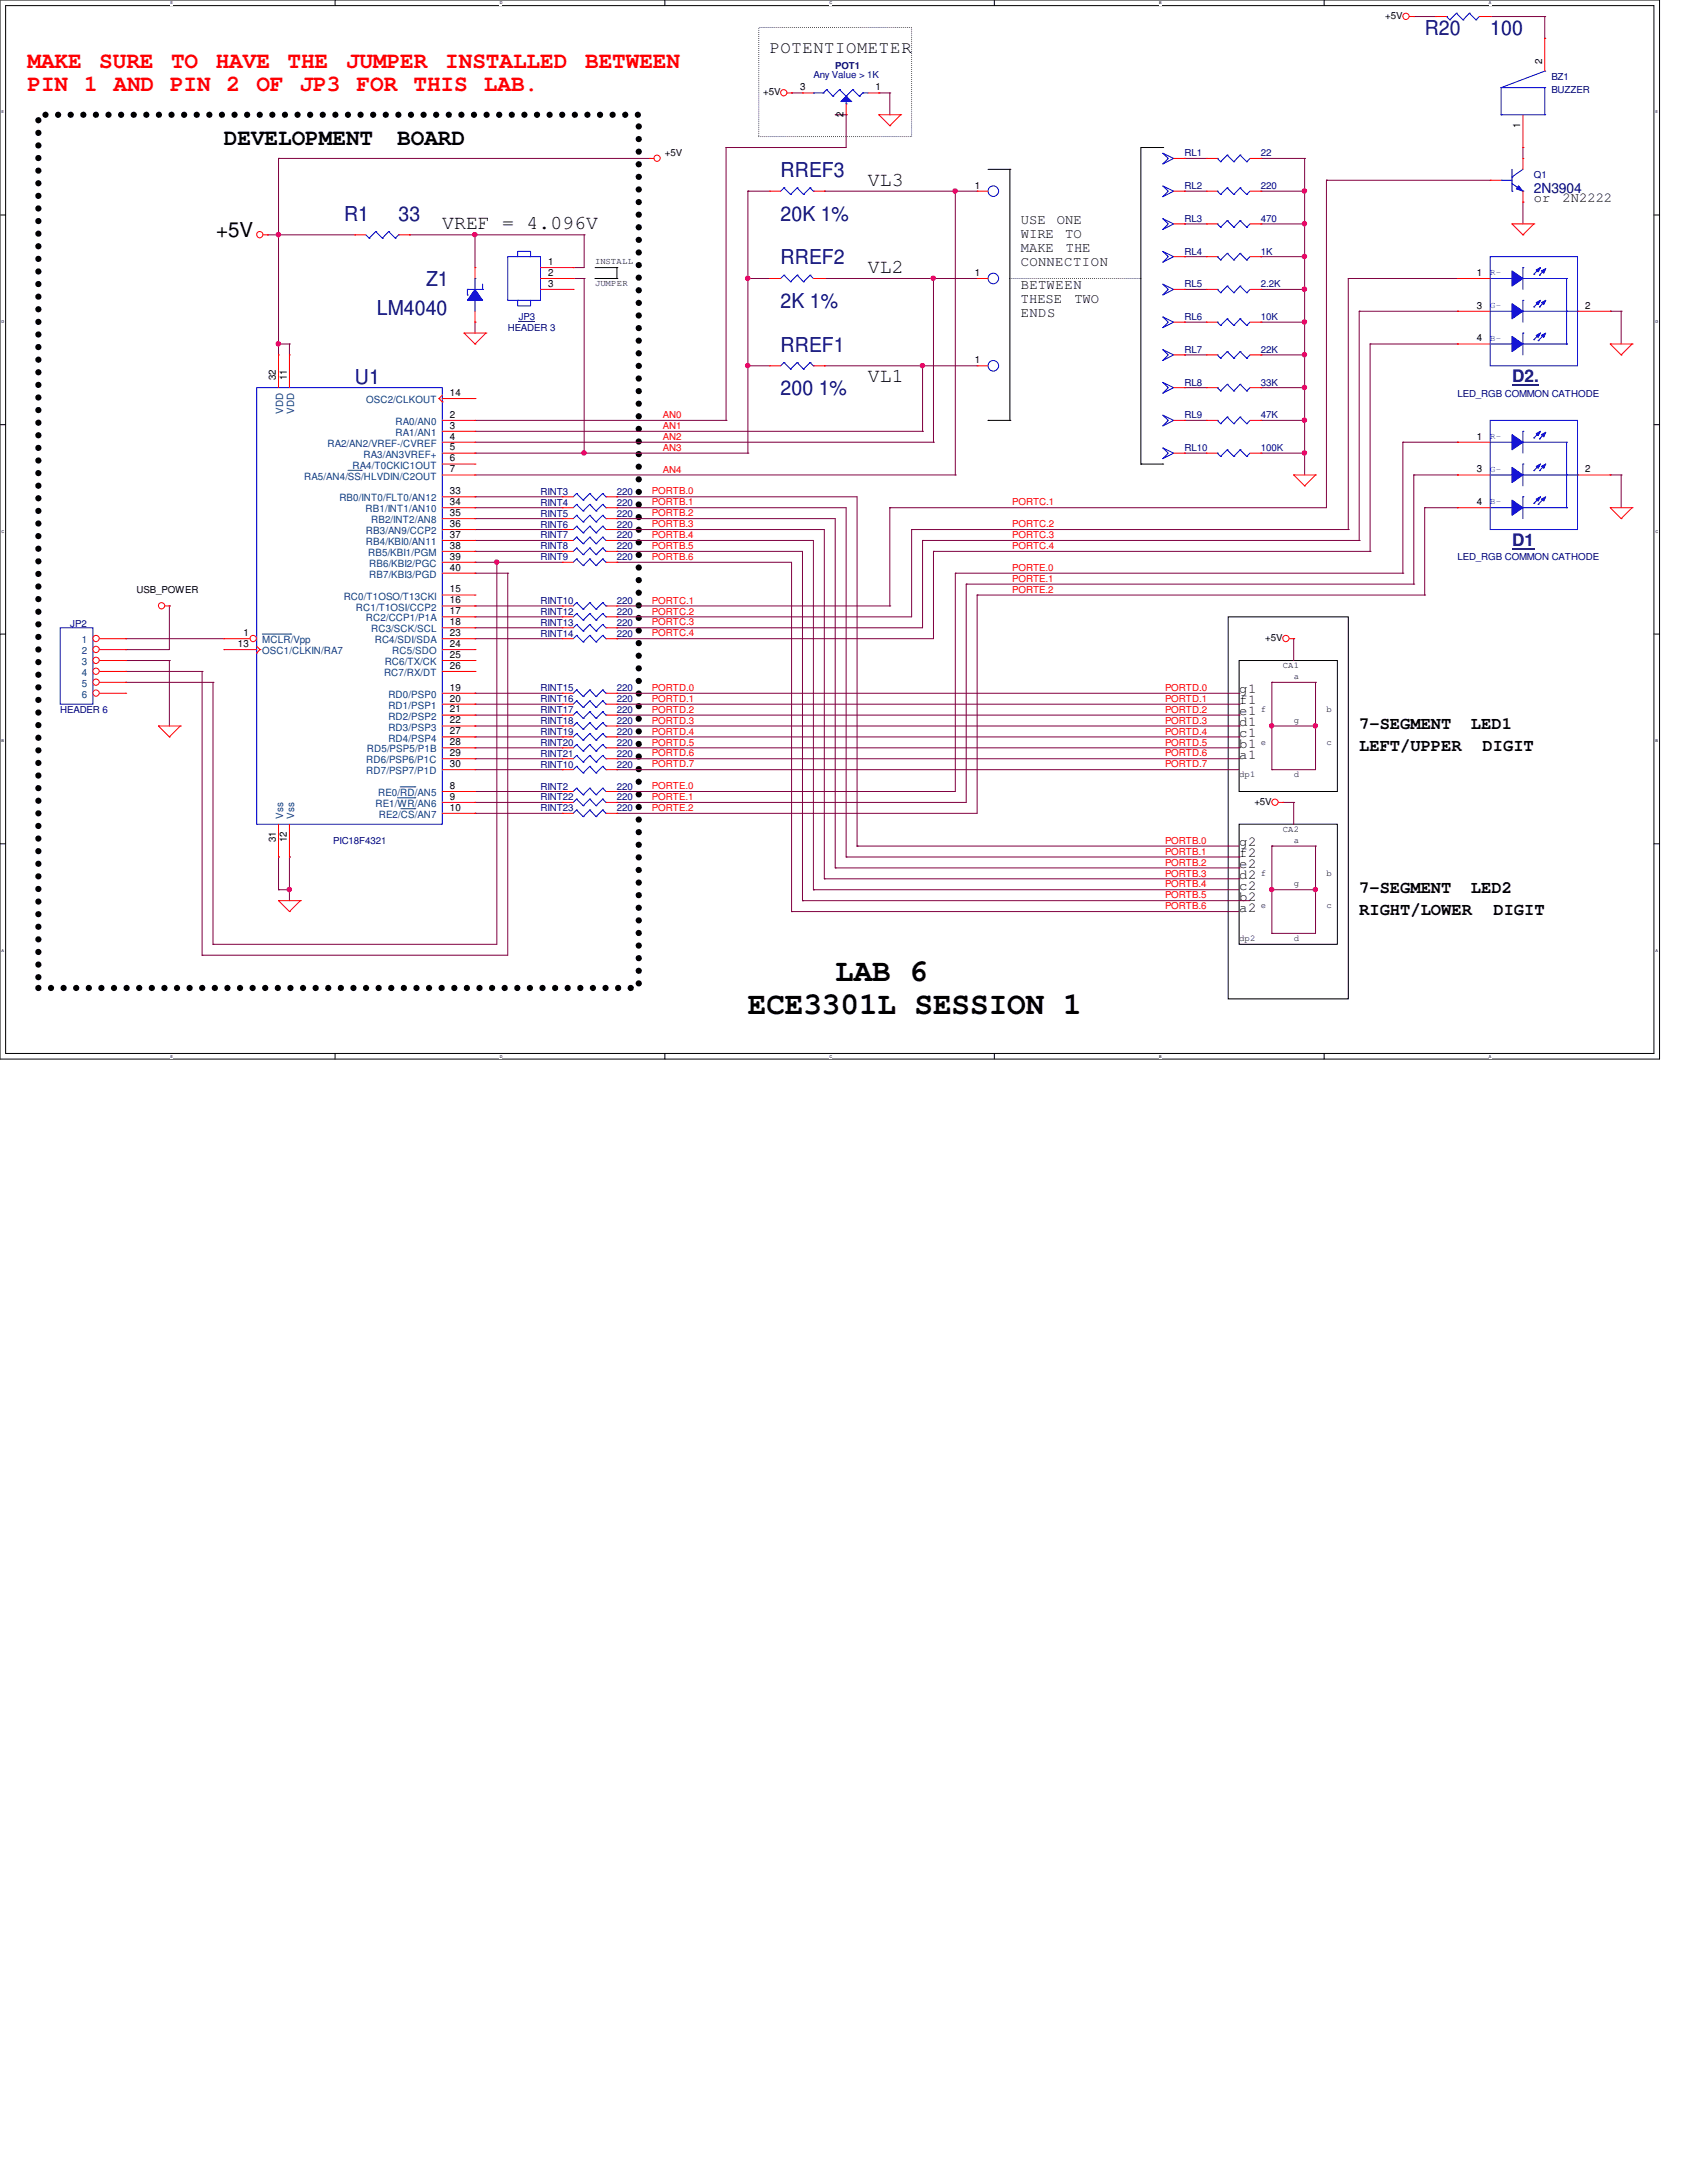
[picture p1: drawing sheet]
<svg xmlns="http://www.w3.org/2000/svg" width="216mm" height="279mm" viewBox="0 0 216 279" stroke-linecap="round" stroke-linejoin="round" font-family="sans-serif">
<defs><g id="words">
<g font-size="4">
<text x="106.9" y="125.6">LAB 6</text>
<text x="95.7" y="129.8">ECE3301L SESSION 1</text>
</g>
<g font-size="2.9" fill="#f00">
<text x="3.5" y="8.7">MAKE</text>
<text x="3.5" y="11.6">PIN 1 AND PIN 2</text>
<text x="12.7" y="8.7">SURE</text>
<text x="21.9" y="8.7">TO</text>
<text x="27.6" y="8.7">HAVE</text>
<text x="32.8" y="11.6">OF</text>
<text x="36.8" y="8.7">THE</text>
<text x="38.4" y="11.6">JP3</text>
<text x="44.3" y="8.7">JUMPER</text>
<text x="45.6" y="11.6">FOR THIS</text>
<text x="57" y="8.7">INSTALLED</text>
<text x="61.9" y="11.6">LAB.</text>
<text x="74.9" y="8.7">BETWEEN</text>
</g>
<g font-size="2.9">
<text x="28.7" y="18.5">DEVELOPMENT</text>
<text x="50.8" y="18.5">BOARD</text>
</g>
<g font-size="2.6" fill="#000080">
<text x="182.3" y="4.5">R20</text>
<text x="190.7" y="4.5">100</text>
<text x="99.9" y="22.6">RREF3</text>
<text x="44" y="28.2">R1</text>
<text x="51" y="28.2">33</text>
<text x="99.9" y="28.2">20K 1%</text>
<text x="99.9" y="33.8">RREF2</text>
<text x="48.2" y="40.3">LM4040</text>
<text x="54.5" y="36.6">Z1</text>
<text x="99.9" y="39.4">2K 1%</text>
<text x="99.9" y="45">RREF1</text>
<text x="45.4" y="49.2">U1</text>
<text x="99.9" y="50.6">200 1%</text>
</g>
<text font-size="2.6" x="27.7" y="30.4">+5V</text>
<g font-size="2.5">
<text x="111.1" y="23.7">VL3</text>
<text x="56.6" y="29.3">VREF = 4.096V</text>
<text x="111.1" y="34.9">VL2</text>
<text x="111.1" y="48.9">VL1</text>
</g>
<g font-size="2.2">
<text x="98.5" y="6.7">POTENTIOMETER</text>
<text x="173.9" y="93.3">7-SEGMENT</text>
<text x="188.3" y="93.3">LED1</text>
<text x="173.9" y="96.1">LEFT/UPPER</text>
<text x="189.7" y="96.1">DIGIT</text>
<text x="173.9" y="117.1">RIGHT/LOWER</text>
<text x="173.9" y="114.3">7-SEGMENT</text>
<text x="188.3" y="114.3">LED2</text>
<text x="191.1" y="117.1">DIGIT</text>
</g>
<g font-size="2.2" fill="#000080">
<text x="193.5" y="48.9">D2.</text>
<text x="193.5" y="69.9">D1</text>
</g>
<g font-size="1.8">
<text x="130.6" y="28.7">USE</text>
<text x="135.3" y="28.7">ONE</text>
<text x="196.3" y="25.9">or</text>
<text x="200" y="25.9">2N2222</text>
<text x="130.6" y="30.4">WIRE</text>
<text x="130.6" y="32.2">MAKE</text>
<text x="130.6" y="34">CONNECTION</text>
<text x="136.3" y="30.4">TO</text>
<text x="136.4" y="32.2">THE</text>
<text x="130.6" y="37">BETWEEN</text>
<text x="130.6" y="38.8">THESE</text>
<text x="130.6" y="40.6">ENDS</text>
<text x="137.5" y="38.8">TWO</text>
<text x="158.6" y="88.7">g1</text>
<text x="158.6" y="92.9">d1</text>
<text x="158.6" y="90.1">f1</text>
<text x="158.6" y="91.5">e1</text>
<text x="158.6" y="95.7">b1</text>
<text x="158.6" y="94.3">c1</text>
<text x="158.6" y="97.1">a1</text>
<text x="158.6" y="112.5">d2</text>
<text x="158.6" y="109.7">f2</text>
<text x="158.6" y="111.1">e2</text>
<text x="158.6" y="108.3">g2</text>
<text x="158.6" y="113.9">c2</text>
<text x="158.6" y="116.7">a2</text>
<text x="158.6" y="115.3">b2</text>
</g>
<text font-size="1.8" fill="#000080" x="196.3" y="24.7">2N3904</text>
<g font-size="1.3">
<text x="102.4" y="11.6">3</text>
<text x="112.1" y="11.6">1</text>
<text x="197.4" y="8.1" transform="rotate(-90 197.4 8.1)">2</text>
<text x="107.9" y="14.9" transform="rotate(-90 107.9 14.9)">2</text>
<text x="194.6" y="16.3" transform="rotate(-90 194.6 16.3)">1</text>
<text x="124.8" y="24.1">1</text>
<text x="70.1" y="33.9">1</text>
<text x="70.1" y="35.3">2</text>
<text x="124.8" y="35.3">1</text>
<text x="189" y="35.3">1</text>
<text x="70.1" y="36.7">3</text>
<text x="189" y="39.5">3</text>
<text x="202.9" y="39.5">2</text>
<text x="124.8" y="46.5">1</text>
<text x="189" y="43.7">4</text>
<text x="35.3" y="48.6" transform="rotate(-90 35.3 48.6)">32</text>
<text x="36.7" y="48.6" transform="rotate(-90 36.7 48.6)">11</text>
<text x="57.6" y="53.5">2</text>
<text x="57.6" y="50.7">14</text>
<text x="57.6" y="54.9">3</text>
<text x="57.6" y="56.3">4</text>
<text x="57.6" y="57.7">5</text>
<text x="57.6" y="59.1">6</text>
<text x="189" y="56.3">1</text>
<text x="57.6" y="60.5">7</text>
<text x="57.6" y="63.2">33</text>
<text x="57.6" y="64.6">34</text>
<text x="189" y="60.5">3</text>
<text x="189" y="64.6">4</text>
<text x="202.9" y="60.5">2</text>
<text x="57.6" y="66">35</text>
<text x="57.6" y="67.4">36</text>
<text x="57.6" y="68.8">37</text>
<text x="57.6" y="70.2">38</text>
<text x="57.6" y="71.6">39</text>
<text x="57.6" y="73">40</text>
<text x="57.6" y="77.2">16</text>
<text x="57.6" y="75.8">15</text>
<text x="30.4" y="82.8">13</text>
<text x="31.2" y="81.4">1</text>
<text x="57.6" y="82.8">24</text>
<text x="57.6" y="81.4">23</text>
<text x="57.6" y="80">18</text>
<text x="57.6" y="78.6">17</text>
<text x="57.6" y="88.4">19</text>
<text x="57.6" y="89.8">20</text>
<text x="57.6" y="85.6">26</text>
<text x="57.6" y="84.2">25</text>
<text x="57.6" y="91.2">21</text>
<text x="57.6" y="92.6">22</text>
<text x="57.6" y="94">27</text>
<text x="57.6" y="95.4">28</text>
<text x="57.6" y="101">8</text>
<text x="57.6" y="96.8">29</text>
<text x="57.6" y="98.2">30</text>
<text x="35.3" y="107.8" transform="rotate(-90 35.3 107.8)">31</text>
<text x="36.7" y="107.8" transform="rotate(-90 36.7 107.8)">12</text>
<text x="57.6" y="102.4">9</text>
<text x="57.6" y="103.8">10</text>
</g>
<g font-size="1.3" fill="#004080">
<text x="36.2" y="53" transform="rotate(-90 36.2 53)">VDD</text>
<text x="37.6" y="53" transform="rotate(-90 37.6 53)">VDD</text>
<text x="46.9" y="51.6">OSC2/CLKOUT</text>
<text x="41.9" y="57.2">RA2/AN2/VREF-/CVREF</text>
<text x="45.1" y="60">RA4/T0CKIC1OUT</text>
<text x="46.5" y="58.6">RA3/AN3VREF+</text>
<text x="50.6" y="54.4">RA0/AN0</text>
<text x="50.6" y="55.8">RA1/AN1</text>
<text x="38.9" y="61.4">RA5/AN4/SS/HLVDIN/C2OUT</text>
<text x="43.4" y="64.2">RB0/INT0/FLT0/AN12</text>
<text x="46.8" y="65.6">RB1/INT1/AN10</text>
<text x="46.8" y="68.4">RB3/AN9/CCP2</text>
<text x="46.8" y="69.8">RB4/KBI0/AN11</text>
<text x="47.1" y="71.2">RB5/KBI1/PGM</text>
<text x="47.5" y="67">RB2/INT2/AN8</text>
<text x="44" y="76.8">RC0/T1OSO/T13CKI</text>
<text x="47.2" y="72.6">RB6/KBI2/PGC</text>
<text x="47.2" y="74">RB7/KBI3/PGD</text>
<text x="10.5" y="82.3">1</text>
<text x="10.5" y="83.7">2</text>
<text x="33.6" y="82.3">MCLR/Vpp</text>
<text x="33.6" y="83.7">OSC1/CLKIN/RA7</text>
<text x="45.6" y="78.1">RC1/T1OSI/CCP2</text>
<text x="46.8" y="79.5">RC2/CCP1/P1A</text>
<text x="47.5" y="80.9">RC3/SCK/SCL</text>
<text x="48" y="82.3">RC4/SDI/SDA</text>
<text x="50.2" y="83.7">RC5/SDO</text>
<text x="10.5" y="85.1">3</text>
<text x="10.5" y="86.5">4</text>
<text x="10.5" y="87.9">5</text>
<text x="10.5" y="89.3">6</text>
<text x="49.1" y="86.5">RC7/RX/DT</text>
<text x="49.2" y="85.1">RC6/TX/CK</text>
<text x="49.7" y="89.3">RD0/PSP0</text>
<text x="49.7" y="90.7">RD1/PSP1</text>
<text x="49.7" y="92.1">RD2/PSP2</text>
<text x="49.7" y="93.5">RD3/PSP3</text>
<text x="49.7" y="94.9">RD4/PSP4</text>
<text x="46.9" y="97.7">RD6/PSP6/P1C</text>
<text x="46.9" y="99.1">RD7/PSP7/P1D</text>
<text x="46.9" y="96.3">RD5/PSP5/P1B</text>
<text x="48.4" y="101.9">RE0/RD/AN5</text>
<text x="36.2" y="104.8" transform="rotate(-90 36.2 104.8)">Vss</text>
<text x="37.6" y="104.8" transform="rotate(-90 37.6 104.8)">Vss</text>
<text x="48" y="103.3">RE1/WR/AN6</text>
<text x="48.5" y="104.7">RE2/CS/AN7</text>
</g>
<g font-size="1.2">
<text x="177.3" y="2.4">+5V</text>
<text x="97.7" y="12.2">+5V</text>
<text x="85.1" y="20">+5V</text>
<text x="17.5" y="75.9">USB_POWER</text>
<text x="161.9" y="82">+5V</text>
<text x="160.5" y="103">+5V</text>
</g>
<g font-size="1.2" fill="#000080">
<text x="104.1" y="9.9">Any Value &gt; 1K</text>
<text x="106.9" y="8.8">POT1</text>
<text x="198.5" y="10.2">BZ1</text>
<text x="198.5" y="11.9">BUZZER</text>
<text x="151.6" y="20">RL1</text>
<text x="161.4" y="20">22</text>
<text x="196.3" y="22.8">Q1</text>
<text x="151.6" y="28.4">RL3</text>
<text x="151.6" y="24.2">RL2</text>
<text x="161.4" y="28.4">470</text>
<text x="161.4" y="24.2">220</text>
<text x="151.6" y="32.6">RL4</text>
<text x="161.4" y="32.6">1K</text>
<text x="66.4" y="41">JP3</text>
<text x="151.6" y="41">RL6</text>
<text x="151.6" y="36.8">RL5</text>
<text x="161.4" y="41">10K</text>
<text x="161.4" y="36.8">2.2K</text>
<text x="65" y="42.4">HEADER 3</text>
<text x="151.6" y="45.2">RL7</text>
<text x="161.4" y="45.2">22K</text>
<text x="151.6" y="53.6">RL9</text>
<text x="151.6" y="49.4">RL8</text>
<text x="161.4" y="53.6">47K</text>
<text x="161.4" y="49.4">33K</text>
<text x="186.5" y="50.8">LED_RGB COMMON CATHODE</text>
<text x="151.6" y="57.7">RL10</text>
<text x="161.4" y="57.7">100K</text>
<text x="69.2" y="63.3">RINT3</text>
<text x="69.2" y="64.7">RINT4</text>
<text x="79" y="63.3">220</text>
<text x="79" y="64.7">220</text>
<text x="69.2" y="70.3">RINT8</text>
<text x="69.2" y="68.9">RINT7</text>
<text x="69.2" y="67.5">RINT6</text>
<text x="69.2" y="71.7">RINT9</text>
<text x="69.2" y="66.1">RINT5</text>
<text x="79" y="70.3">220</text>
<text x="79" y="68.9">220</text>
<text x="79" y="67.5">220</text>
<text x="79" y="71.7">220</text>
<text x="79" y="66.1">220</text>
<text x="186.5" y="71.7">LED_RGB COMMON CATHODE</text>
<text x="69.2" y="77.3">RINT10</text>
<text x="79" y="77.3">220</text>
<text x="9" y="80.2">JP2</text>
<text x="69.2" y="78.7">RINT12</text>
<text x="69.2" y="81.5">RINT14</text>
<text x="69.2" y="80.1">RINT13</text>
<text x="79" y="78.7">220</text>
<text x="79" y="81.5">220</text>
<text x="79" y="80.1">220</text>
<text x="69.2" y="89.9">RINT16</text>
<text x="69.2" y="88.5">RINT15</text>
<text x="79" y="89.9">220</text>
<text x="79" y="88.5">220</text>
<text x="7.7" y="91.3">HEADER 6</text>
<text x="69.2" y="95.5">RINT20</text>
<text x="69.2" y="92.7">RINT18</text>
<text x="69.2" y="91.3">RINT17</text>
<text x="69.2" y="94.1">RINT19</text>
<text x="79" y="95.5">220</text>
<text x="79" y="92.7">220</text>
<text x="79" y="91.3">220</text>
<text x="79" y="94.1">220</text>
<text x="69.2" y="96.9">RINT21</text>
<text x="69.2" y="101">RINT2</text>
<text x="69.2" y="98.3">RINT10</text>
<text x="79" y="96.9">220</text>
<text x="79" y="101">220</text>
<text x="79" y="98.3">220</text>
<text x="69.2" y="103.8">RINT23</text>
<text x="69.2" y="102.4">RINT22</text>
<text x="79" y="103.8">220</text>
<text x="79" y="102.4">220</text>
<text x="42.6" y="108">PIC18F4321</text>
</g>
<g font-size="1.2" fill="#f00">
<text x="84.8" y="53.5">AN0</text>
<text x="84.8" y="56.3">AN2</text>
<text x="84.8" y="54.9">AN1</text>
<text x="84.8" y="57.7">AN3</text>
<text x="83.4" y="64.7">PORTB.1</text>
<text x="83.4" y="63.3">PORTB.0</text>
<text x="84.8" y="60.5">AN4</text>
<text x="129.5" y="64.7">PORTC.1</text>
<text x="83.4" y="70.3">PORTB.5</text>
<text x="83.4" y="68.9">PORTB.4</text>
<text x="83.4" y="67.5">PORTB.3</text>
<text x="83.4" y="66.1">PORTB.2</text>
<text x="83.4" y="71.7">PORTB.6</text>
<text x="129.5" y="67.5">PORTC.2</text>
<text x="129.5" y="68.9">PORTC.3</text>
<text x="129.5" y="70.3">PORTC.4</text>
<text x="83.4" y="77.3">PORTC.1</text>
<text x="129.5" y="75.9">PORTE.2</text>
<text x="129.5" y="73.1">PORTE.0</text>
<text x="129.5" y="74.5">PORTE.1</text>
<text x="83.4" y="78.7">PORTC.2</text>
<text x="83.4" y="80.1">PORTC.3</text>
<text x="83.4" y="81.4">PORTC.4</text>
<text x="83.4" y="88.4">PORTD.0</text>
<text x="83.4" y="89.8">PORTD.1</text>
<text x="149.1" y="88.4">PORTD.0</text>
<text x="149.1" y="89.8">PORTD.1</text>
<text x="83.4" y="91.2">PORTD.2</text>
<text x="83.4" y="92.6">PORTD.3</text>
<text x="83.4" y="94">PORTD.4</text>
<text x="83.4" y="95.4">PORTD.5</text>
<text x="149.1" y="91.2">PORTD.2</text>
<text x="149.1" y="92.6">PORTD.3</text>
<text x="149.1" y="94">PORTD.4</text>
<text x="149.1" y="95.4">PORTD.5</text>
<text x="83.4" y="101">PORTE.0</text>
<text x="83.4" y="96.8">PORTD.6</text>
<text x="83.4" y="98.2">PORTD.7</text>
<text x="149.1" y="96.8">PORTD.6</text>
<text x="149.1" y="98.2">PORTD.7</text>
<text x="83.4" y="103.8">PORTE.2</text>
<text x="83.4" y="102.4">PORTE.1</text>
<text x="149.1" y="108">PORTB.0</text>
<text x="149.1" y="109.4">PORTB.1</text>
<text x="149.1" y="112.2">PORTB.3</text>
<text x="149.1" y="113.6">PORTB.4</text>
<text x="149.1" y="110.8">PORTB.2</text>
<text x="149.1" y="115">PORTB.5</text>
<text x="149.1" y="116.4">PORTB.6</text>
</g>
<g font-size="1.1">
<text x="76.2" y="33.8">INSTALL</text>
<text x="76.2" y="36.6">JUMPER</text>
<text x="164.2" y="85.5">CA1</text>
<text x="165.6" y="86.9">a</text>
<text x="161.4" y="95.3">e</text>
<text x="161.4" y="91.1">f</text>
<text x="165.6" y="92.5">g</text>
<text x="169.8" y="95.3">c</text>
<text x="169.8" y="91.1">b</text>
<text x="158.6" y="99.5">dp1</text>
<text x="165.6" y="99.5">d</text>
<text x="164.2" y="106.5">CA2</text>
<text x="165.6" y="107.9">a</text>
<text x="161.4" y="112.1">f</text>
<text x="165.6" y="113.5">g</text>
<text x="169.8" y="112.1">b</text>
<text x="161.4" y="116.2">e</text>
<text x="169.8" y="116.2">c</text>
<text x="158.6" y="120.4">dp2</text>
<text x="165.6" y="120.4">d</text>
</g>
<g font-size="1.1" fill="#00f">
<text x="190.7" y="35.2">R-</text>
<text x="190.7" y="39.4">G-</text>
<text x="190.7" y="43.6">B-</text>
<text x="190.7" y="56.2">R-</text>
<text x="190.7" y="60.4">G-</text>
<text x="190.7" y="64.6">B-</text>
</g>
<g font-size=".5">
<text x="21.8" y=".6">E</text>
<text x="64" y=".6">D</text>
<text x="106.2" y=".6">C</text>
<text x="148.3" y=".6">B</text>
<text x="190.5" y=".6">A</text>
<text x=".2" y="14.5">E</text>
<text x="211.9" y="14.5">E</text>
<text x=".2" y="41.3">D</text>
<text x="211.9" y="41.3">D</text>
<text x=".2" y="68.2">C</text>
<text x="211.9" y="68.2">C</text>
<text x=".2" y="95">B</text>
<text x="211.9" y="95">B</text>
<text x=".2" y="121.8">A</text>
<text x="211.9" y="121.8">A</text>
<text x="21.8" y="135.4">E</text>
<text x="64" y="135.4">D</text>
<text x="106.2" y="135.4">C</text>
<text x="148.3" y="135.4">B</text>
<text x="190.5" y="135.4">A</text>
</g>
</g></defs>
<path d="M0 0h212.4v135.6h-212.4zM.7 .7h211v134.1h-211z" fill="none" stroke="#000" stroke-width=".13"/>
<g fill="#fff">
<path d="M21.8 .1h.3v.6h-.3z"/>
<path d="M21.8 135h.3v.5h-.3z"/>
</g>
<path d="M42.9 0v.7M42.9 134.8v.8" fill="none" stroke="#000" stroke-width=".13"/>
<g fill="#fff">
<path d="M64 .1h.3v.6h-.3z"/>
<path d="M64 135h.3v.5h-.3z"/>
</g>
<path d="M85.1 0v.7M85.1 134.8v.8" fill="none" stroke="#000" stroke-width=".13"/>
<g fill="#fff">
<path d="M106.2 .1h.3v.6h-.3z"/>
<path d="M106.2 135h.3v.5h-.3z"/>
</g>
<path d="M127.3 0v.7M127.3 134.8v.8" fill="none" stroke="#000" stroke-width=".13"/>
<g fill="#fff">
<path d="M148.3 .1h.3v.6h-.3z"/>
<path d="M148.3 135h.3v.5h-.3z"/>
</g>
<path d="M169.5 0v.7M169.5 134.8v.8" fill="none" stroke="#000" stroke-width=".13"/>
<g fill="#fff">
<path d="M190.5 .1h.3v.6h-.3z"/>
<path d="M190.5 135h.3v.5h-.3z"/>
<path d="M.2 14.1h.3v.5h-.3z"/>
<path d="M211.9 14.1h.3v.5h-.3z"/>
<path d="M.2 40.9h.3v.5h-.3z"/>
<path d="M211.9 40.9h.3v.5h-.3z"/>
</g>
<path d="M0 27.5h.7M211.7 27.5h.7" fill="none" stroke="#000" stroke-width=".13"/>
<g fill="#fff">
<path d="M.2 67.7h.3v.6h-.3z"/>
<path d="M211.9 67.7h.3v.6h-.3z"/>
</g>
<path d="M0 54.4h.7M211.7 54.4h.7" fill="none" stroke="#000" stroke-width=".13"/>
<g fill="#fff">
<path d="M.2 94.5h.3v.6h-.3z"/>
<path d="M211.9 94.5h.3v.6h-.3z"/>
</g>
<path d="M0 81.2h.7M211.7 81.2h.7" fill="none" stroke="#000" stroke-width=".13"/>
<g fill="#fff">
<path d="M.2 121.4h.3v.5h-.3z"/>
<path d="M211.9 121.4h.3v.5h-.3z"/>
</g>
<g fill="none" stroke="#000" stroke-width=".13">
<path d="M148.8 18.9h.1M148.8 18.9h-2.8v40.5M76.2 35.6h.1M76.2 34.2h2.8M76.2 35.6h2.8M79 34.2h.1M79 35.6h.1M79 34.2v1.4M126.4 21.7h2.8M129.2 21.7h.1M129.2 21.7v32.1M126.4 53.8h.1"/>
<path d="M126.4 53.8h2.8M129.2 53.8h.1M146 59.4h.1M146 59.4h2.8M148.8 59.4h.1M157.2 79h15.4v48.8h-15.4zM158.6 84.5h12.6v16.8h-12.6zM0 108h.7M158.6 105.5h12.6v15.4h-12.6zM211.7 108h.7"/>
</g>
<path d="M4.9 14.7h76.8v111.7h-76.8z" fill="none" stroke="#000" stroke-width=".8" stroke-dasharray="0 1.6"/>
<path d="M97.1 3.5h19.6v14h-19.6zM129.2 35.6h16.8M146 35.6h.1" fill="none" stroke="#000" stroke-width=".13" stroke-dasharray="0 .3"/>
<g fill="none" stroke="#800040" stroke-width=".13">
<path d="M79 70.6h.1M79 69.2h.1M79 67.8h.1M79 66.4h.1M79 72h.1M79 65h.1M79 63.6h.1M79 70.6h23.7M79 69.2h25.1M79 67.8h26.5M79 66.4h27.9M79 72h22.3"/>
<path d="M79 65h29.3M79 63.6h30.7M125.1 76.2h.1M125.1 76.2h57.2M125.1 76.2v27.9h-46.1M182.3 76.2h.1M37 113.9h.1M37 113.9v1.4M60.8 104.1h.1M60.8 104.1h11.2M79 104.1h.1"/>
</g>
<circle cx="37" cy="113.9" r=".29" fill="#f0f"/>
<circle cx="37" cy="113.9" r=".29" fill="none" stroke="#f0f" stroke-width=".13"/>
<g fill="none" stroke="#800040" stroke-width=".13">
<path d="M35.6 20.3h.1M35.6 20.3h47.5M35.6 44h.1M35.6 44h1.4M37 44h.1M37 44v1.4M60.8 73.4h.1M60.8 73.4h4.2M63.6 72h.1M63.6 72v48.9M65 73.4h.1M65 73.4v48.9"/>
<path d="M25.9 85.9h.1M25.9 85.9v36.4M27.3 87.3h.1M27.3 87.3v33.6M35.6 113.9h.1M37 109.7h.1M37 109.7v4.2h-1.4"/>
</g>
<circle cx="63.6" cy="71.9" r=".29" fill="#f0f"/>
<circle cx="63.6" cy="71.9" r=".29" fill="none" stroke="#f0f" stroke-width=".13"/>
<g fill="none" stroke="#800040" stroke-width=".13">
<path d="M34.2 30.1h.1M35.6 20.3h.1M35.6 20.3v9.8h-1.4M52.4 30.1h.1M52.4 30.1h8.4M60.8 30.1h.1M60.8 30.1v4.1M60.8 41.2h.1M60.8 41.2v1.4M21.7 77.6h.1M21.7 77.6v5.5h-5.6M60.8 72h.1"/>
<path d="M60.8 72h2.8M16.1 83.1h.1M16.1 87.3h.1M16.1 85.9h.1M16.1 81.7h.1M16.1 84.5h.1M16.1 87.3h11.2M16.1 85.9h9.8M16.1 81.7h12.6M16.1 84.5h5.6M21.7 84.5h.1M21.7 84.5v8.4"/>
<path d="M35.6 109.7h.1M35.6 109.7v4.2M25.9 122.3h.1M25.9 122.3h39.1M27.3 120.9h.1M27.3 120.9h36.3"/>
</g>
<circle cx="60.8" cy="30" r=".29" fill="#f0f"/>
<circle cx="60.8" cy="30" r=".29" fill="none" stroke="#f0f" stroke-width=".13"/>
<g fill="none" stroke="#800040" stroke-width=".13">
<path d="M35.6 30.1h.1M35.6 30.1v15.3M60.8 30.1h.1M60.8 30.1h14M172.6 35.6h13.9M173.9 39.8h12.6M186.5 39.8h.1M186.5 35.6h.1M206.1 39.8h.1M206.1 39.8h1.4M35.6 44h.1M60.8 58h.1"/>
<path d="M60.8 58h14M175.3 44h11.2M186.5 44h.1M60.8 77.6h.1M60.8 79h.1M60.8 63.6h.1M60.8 65h.1M60.8 66.4h.1M60.8 67.8h.1M60.8 69.2h.1M60.8 70.6h.1M60.8 77.6h11.2"/>
<path d="M60.8 79h11.2M60.8 63.6h11.2M60.8 65h11.2M60.8 66.4h11.2M60.8 67.8h11.2M60.8 69.2h11.2M60.8 70.6h11.2M63.6 72h.1M63.6 72h8.4M79 77.6h34.9M113.9 77.6h.1M122.3 73.4h.1"/>
<path d="M122.3 73.4h57.2M122.3 73.4v27.9M123.7 74.8h.1M123.7 74.8h57.2M123.7 74.8v27.9M179.5 73.4h.1M180.9 74.8h.1M60.8 88.7h.1M60.8 90.1h.1M60.8 91.5h.1M60.8 92.9h.1M60.8 94.3h.1"/>
<path d="M60.8 95.7h.1M60.8 80.3h.1M60.8 97.1h.1M60.8 88.7h11.2M60.8 90.1h11.2M60.8 91.5h11.2M60.8 92.9h11.2M60.8 94.3h11.2M60.8 95.7h11.2M60.8 80.3h11.2M60.8 97.1h11.2M60.8 102.7h.1"/>
<path d="M60.8 101.3h.1M60.8 102.7h11.2M60.8 101.3h11.2"/>
</g>
<circle cx="35.6" cy="44" r=".29" fill="#f0f"/>
<circle cx="35.6" cy="44" r=".29" fill="none" stroke="#f0f" stroke-width=".13"/>
<circle cx="35.6" cy="30" r=".29" fill="#f0f"/>
<circle cx="35.6" cy="30" r=".29" fill="none" stroke="#f0f" stroke-width=".13"/>
<path d="M35.6 30.1h.1M35.6 30.1h9.8M73.4 34.2h.1M73.4 35.6h.1M73.4 35.6h1.4M74.8 30.1h.1M74.8 35.6h.1M74.8 30.1v4.1h-1.4M74.8 35.6v22.4M207.5 39.8h.1M207.5 39.8v4.2" fill="none" stroke="#800040" stroke-width=".13"/>
<circle cx="74.7" cy="58" r=".29" fill="#f0f"/>
<circle cx="74.7" cy="58" r=".29" fill="none" stroke="#f0f" stroke-width=".13"/>
<g fill="none" stroke="#800040" stroke-width=".13">
<path d="M151.6 20.3h.1M151.6 24.5h.1M151.6 28.7h.1M151.6 32.9h.1M151.6 37h.1M151.6 20.3h2.8M151.6 24.5h2.8M151.6 28.7h2.8M151.6 32.9h2.8M151.6 37h2.8M161.4 20.3h.1M161.4 20.3h5.6"/>
<path d="M167 20.3h.1M167 20.3v4.2M151.6 41.2h.1M151.6 45.4h.1M151.6 49.6h.1M151.6 53.8h.1M151.6 58h.1M151.6 41.2h2.8M151.6 45.4h2.8M151.6 49.6h2.8M151.6 53.8h2.8M151.6 58h2.8"/>
<path d="M79 79h.1M79 79h37.7M60.8 81.7h.1M60.8 81.7h11.2M79 80.3h.1M79 81.7h.1M79 81.7h40.5M79 80.3h39.1M79 101.3h.1M79 102.7h.1M79 101.3h43.3M79 102.7h44.7"/>
</g>
<circle cx="166.9" cy="24.4" r=".29" fill="#f0f"/>
<circle cx="166.9" cy="24.4" r=".29" fill="none" stroke="#f0f" stroke-width=".13"/>
<path d="M161.4 24.5h.1M161.4 24.5h5.6M167 24.5h.1M167 24.5v4.2" fill="none" stroke="#800040" stroke-width=".13"/>
<circle cx="166.9" cy="28.6" r=".29" fill="#f0f"/>
<circle cx="166.9" cy="28.6" r=".29" fill="none" stroke="#f0f" stroke-width=".13"/>
<path d="M161.4 28.7h.1M161.4 32.9h.1M161.4 28.7h5.6M161.4 32.9h5.6M167 28.7h.1M167 32.9h.1M167 28.7v8.3" fill="none" stroke="#800040" stroke-width=".13"/>
<circle cx="166.9" cy="37" r=".29" fill="#f0f"/>
<circle cx="166.9" cy="37" r=".29" fill="none" stroke="#f0f" stroke-width=".13"/>
<circle cx="166.9" cy="32.8" r=".29" fill="#f0f"/>
<circle cx="166.9" cy="32.8" r=".29" fill="none" stroke="#f0f" stroke-width=".13"/>
<path d="M161.4 37h.1M161.4 37h5.6M167 37h.1M167 37v4.2" fill="none" stroke="#800040" stroke-width=".13"/>
<circle cx="166.9" cy="41.2" r=".29" fill="#f0f"/>
<circle cx="166.9" cy="41.2" r=".29" fill="none" stroke="#f0f" stroke-width=".13"/>
<path d="M161.4 41.2h.1M161.4 41.2h5.6M167 41.2h.1M167 41.2v4.2" fill="none" stroke="#800040" stroke-width=".13"/>
<circle cx="166.9" cy="45.4" r=".29" fill="#f0f"/>
<circle cx="166.9" cy="45.4" r=".29" fill="none" stroke="#f0f" stroke-width=".13"/>
<path d="M161.4 45.4h.1M161.4 49.6h.1M161.4 45.4h5.6M161.4 49.6h5.6M167 45.4h.1M167 49.6h.1M167 45.4v8.4" fill="none" stroke="#800040" stroke-width=".13"/>
<circle cx="166.9" cy="53.8" r=".29" fill="#f0f"/>
<circle cx="166.9" cy="53.8" r=".29" fill="none" stroke="#f0f" stroke-width=".13"/>
<circle cx="166.9" cy="49.6" r=".29" fill="#f0f"/>
<circle cx="166.9" cy="49.6" r=".29" fill="none" stroke="#f0f" stroke-width=".13"/>
<path d="M161.4 53.8h.1M161.4 58h.1M161.4 53.8h5.6M167 53.8h.1M167 53.8v4.2h-5.6" fill="none" stroke="#800040" stroke-width=".13"/>
<circle cx="166.9" cy="58" r=".29" fill="#f0f"/>
<circle cx="166.9" cy="58" r=".29" fill="none" stroke="#f0f" stroke-width=".13"/>
<path d="M105.5 24.5h.1M105.5 24.5h16.8M167 58h.1M167 58v2.8" fill="none" stroke="#800040" stroke-width=".13"/>
<circle cx="122.2" cy="24.4" r=".29" fill="#f0f"/>
<circle cx="122.2" cy="24.4" r=".29" fill="none" stroke="#f0f" stroke-width=".13"/>
<path d="M105.5 35.6h.1M105.5 35.6h14" fill="none" stroke="#800040" stroke-width=".13"/>
<circle cx="119.4" cy="35.6" r=".29" fill="#f0f"/>
<circle cx="119.4" cy="35.6" r=".29" fill="none" stroke="#f0f" stroke-width=".13"/>
<path d="M105.5 46.8h.1M105.5 46.8h12.6" fill="none" stroke="#800040" stroke-width=".13"/>
<circle cx="118" cy="46.8" r=".29" fill="#f0f"/>
<circle cx="118" cy="46.8" r=".29" fill="none" stroke="#f0f" stroke-width=".13"/>
<path d="M95.7 24.5h.1M95.7 35.6h.1M95.7 24.5h2.8M95.7 35.6h2.8M95.7 24.5v11.1M95.7 46.8h.1M95.7 46.8h2.8" fill="none" stroke="#800040" stroke-width=".13"/>
<circle cx="95.7" cy="35.6" r=".29" fill="#f0f"/>
<circle cx="95.7" cy="35.6" r=".29" fill="none" stroke="#f0f" stroke-width=".13"/>
<g fill="none" stroke="#800040" stroke-width=".13">
<path d="M92.9 18.9h.1M92.9 18.9v34.9M101.3 11.9h.1M101.3 11.9h1.4M106.9 14.7h.1M106.9 14.7h1.4M108.3 14.7h.1M108.3 14.7v4.2h-15.4M112.5 11.9h.1M112.5 11.9h1.4M113.9 11.9h.1M113.9 11.9v2.8"/>
<path d="M180.9 2.1h.1M180.9 2.1h2.8M190.7 2.1h7M194.9 18.9h.1M194.9 18.9v1.4M197.7 4.9h.1M197.7 2.1h.1M197.7 2.1v2.8M95.7 35.6v22.4M119.5 35.6h.1M119.5 35.6v21M119.5 35.6h5.6"/>
<path d="M122.3 24.5h.1M122.3 24.5v36.3M122.3 24.5h2.8M169.8 23.1h.1M169.8 23.1v41.9h-55.9M169.8 23.1h20.9M172.6 35.6h.1M172.6 35.6v32.2M173.9 39.8h.1M173.9 39.8v29.4M194.9 25.9h.1M194.9 25.9v2.8"/>
<path d="M60.8 56.6h58.7M60.8 55.2h57.3M60.8 53.8h32.1M74.8 58h20.9M92.9 53.8h.1M95.7 58h.1M95.7 46.8h.1M118.1 55.2h.1M118.1 46.8h.1M118.1 46.8h7M119.5 56.6h.1M175.3 44h.1"/>
<path d="M175.3 44v26.6M179.5 56.6h.1M179.5 56.6h7M179.5 56.6v16.8M186.5 56.6h.1M60.8 60.8h61.5M113.9 65h.1M113.9 65v12.6M116.7 67.8h.1M116.7 67.8v11.2M116.7 67.8h55.9M118.1 69.2h.1"/>
<path d="M118.1 69.2v11.1M118.1 69.2h55.8M119.5 70.6h.1M119.5 70.6v11.1M119.5 70.6h55.8M122.3 60.8h.1M172.6 67.8h.1M173.9 69.2h.1M175.3 70.6h.1M180.9 60.8h.1M180.9 60.8h5.6M180.9 60.8v14"/>
<path d="M182.3 65h.1M182.3 65h4.2M182.3 65v11.2M186.5 60.8h.1M186.5 65h.1M206.1 60.8h.1M206.1 60.8h1.4M207.5 60.8h.1M207.5 60.8v4.2M60.8 98.5h11.2M72 98.5h.1"/>
</g>
<circle cx="95.7" cy="46.8" r=".29" fill="#f0f"/>
<circle cx="95.7" cy="46.8" r=".29" fill="none" stroke="#f0f" stroke-width=".13"/>
<path d="M162.8 119.5h.1M162.8 108.3h.1M162.8 113.9h.1M162.8 119.5h5.6M162.8 108.3h5.6M162.8 113.9v5.6M165.6 102.7h.1M165.6 102.7v2.8" fill="none" stroke="#800040" stroke-width=".13"/>
<circle cx="162.7" cy="113.9" r=".29" fill="#f0f"/>
<circle cx="162.7" cy="113.9" r=".29" fill="none" stroke="#f0f" stroke-width=".13"/>
<path d="M168.4 113.9h.1M168.4 113.9v5.6" fill="none" stroke="#800040" stroke-width=".13"/>
<circle cx="168.3" cy="113.9" r=".29" fill="#f0f"/>
<circle cx="168.3" cy="113.9" r=".29" fill="none" stroke="#f0f" stroke-width=".13"/>
<g fill="none" stroke="#800040" stroke-width=".13">
<path d="M162.8 98.5h.1M162.8 87.3h.1M162.8 92.9h.1M162.8 92.9v5.6M162.8 87.3h5.6M162.8 92.9h5.6M165.6 81.7h.1M165.6 81.7v2.8M168.4 92.9h.1M168.4 92.9v5.6h-5.6M162.8 113.9h.1M162.8 108.3h.1"/>
<path d="M162.8 108.3v5.6M164.2 102.7h.1M164.2 102.7h1.4M168.4 108.3h.1M168.4 108.3v5.6h-5.6"/>
</g>
<circle cx="168.3" cy="92.9" r=".29" fill="#f0f"/>
<circle cx="168.3" cy="92.9" r=".29" fill="none" stroke="#f0f" stroke-width=".13"/>
<circle cx="162.7" cy="92.9" r=".29" fill="#f0f"/>
<circle cx="162.7" cy="92.9" r=".29" fill="none" stroke="#f0f" stroke-width=".13"/>
<g fill="none" stroke="#800040" stroke-width=".13">
<path d="M118.1 46.8h.1M118.1 46.8v8.4M101.3 72v44.7M102.7 70.6v44.7M104.1 69.2v44.7M105.5 67.8v44.7M106.9 66.4v44.7M108.3 65v44.7M109.7 63.6v44.7M79 98.5h.1M79 88.7h79.6M79 90.1h79.6"/>
<path d="M79 91.5h79.6M79 92.9h79.6M79 94.3h79.6M79 95.7h79.6M79 97.1h79.6M79 98.5h79.6M158.6 88.7h.1M158.6 90.1h.1M158.6 91.5h.1M158.6 92.9h.1M158.6 94.3h.1M158.6 95.7h.1"/>
<path d="M158.6 97.1h.1M162.8 87.3h.1M162.8 87.3v5.6M168.4 87.3h.1M168.4 87.3v5.6M101.3 116.7h.1M101.3 116.7h57.3M102.7 115.3h.1M102.7 115.3h57.3M104.1 113.9h.1M104.1 113.9h54.5M105.5 112.5h.1"/>
<path d="M105.5 112.5h53.1M106.9 111.1h.1M106.9 111.1h51.7M108.3 109.7h.1M108.3 109.7h50.3M109.7 108.3h.1M109.7 108.3h48.9M158.6 109.7h.1M158.6 112.5h.1M158.6 111.1h.1"/>
</g>
<g fill="none" stroke="#f00" stroke-width=".13">
<path d="M100.8 11.9h.5M101.3 11.9h.1M112.5 14.7h.1M112.5 14.7h2.8M112.5 14.7l1.4 1.4M113.9 16.1h.1M115.3 14.7h.1M115.3 14.7l-1.4 1.4M180.4 2.1h.5M180.9 2.1h.1M33.7 30.1h.5M34.2 30.1h.1"/>
<path d="M69.2 34.2h4.2M69.2 35.6h4.2M69.2 37h4.2M73.4 34.2h.1M73.4 35.6h.1M73.4 37h.1M83.1 20.3h.1M83.1 20.3h.6M98.5 24.5h.1M98.5 24.5h1.4M104.1 24.5h1.4M105.5 24.5h.1"/>
<path d="M154.4 20.3h.1M154.4 20.3h1.4M160 20.3h1.4M161.4 20.3h.1M193.5 28.7h.1M193.5 28.7h2.8M193.5 28.7l1.4 1.4M194.9 30.1h.1M196.3 28.7h.1M196.3 28.7l-1.4 1.4M59.4 42.6h.1M59.4 42.6h2.8"/>
<path d="M59.4 42.6l1.4 1.4M60.8 44h.1M62.2 42.6h.1M62.2 42.6l-1.4 1.4M206.1 44h.1M206.1 44h2.8M206.1 44l1.4 1.4M207.5 45.4h.1M208.9 44h.1M208.9 44l-1.4 1.4M21.1 77.6h.6M21.7 77.6h.1"/>
<path d="M72 70.6h.1M72 69.2h.1M72 70.6h1.4M72 69.2h1.4M77.6 70.6h1.4M77.6 69.2h1.4M79 70.6h.1M79 69.2h.1M165.6 60.8h.1M165.6 60.8h2.8M165.6 60.8l1.4 1.4M167 62.2h.1"/>
<path d="M168.4 60.8h.1M168.4 60.8l-1.4 1.4M206.1 65h.1M206.1 65h2.8M206.1 65l1.4 1.4M207.5 66.4h.1M208.9 65h.1M208.9 65l-1.4 1.4M20.3 92.9h.1M20.3 92.9h2.8M20.3 92.9l1.4 1.4M21.7 94.3h.1"/>
<path d="M23.1 92.9h.1M23.1 92.9l-1.4 1.4M72 97.1h.1M72 95.7h.1M72 97.1h1.4M72 95.7h1.4M77.6 97.1h1.4M77.6 95.7h1.4M79 97.1h.1M79 95.7h.1M165 81.7h.6M165.6 81.7h.1"/>
<path d="M35.6 115.3h.1M35.6 115.3h2.8M35.6 115.3l1.4 1.4M37 116.7h.1M38.4 115.3h.1M38.4 115.3l-1.4 1.4M163.6 102.7h.6M164.2 102.7h.1"/>
<circle cx="100.3" cy="11.9" r=".4"/>
<circle cx="179.9" cy="2.1" r=".4"/>
<circle cx="33.3" cy="30" r=".4"/>
<circle cx="84.1" cy="20.3" r=".4"/>
<circle cx="20.7" cy="77.5" r=".4"/>
<circle cx="164.6" cy="81.7" r=".4"/>
<circle cx="163.2" cy="102.7" r=".4"/>
</g>
<g fill="none" stroke="#00f" stroke-width=".13">
<path d="M157.1 19.9h.1M157.1 19.9l.8 .8M157.1 19.9l-.9 .8M158.7 19.9h.1M158.7 19.9l.9 .8M158.7 19.9l-.8 .8M65 32.9h4.2v5.5h-4.2zM66.3 32.9v-.7h1.6v.7h-.1M66.4 38.4h-.1v.8h1.6v-.8M100.3 24h.1M100.3 24l-.4 .5M100.3 24l.9 .9"/>
<path d="M101.2 24.9h.1M102 24h.1M102 24l-.8 .9M102 24l.8 .9M102.8 24.9h.1M103.7 24h.1M103.7 24l-.9 .9M103.7 24l.4 .5M104.1 24.5h.1M155.8 20.3h.1M155.8 20.3l.4 .4M156.2 20.7h.1"/>
<path d="M157.9 20.7h.1M159.6 20.7h.1M160 20.3l-.4 .4M192.1 23.1h.1M192.1 23.1h1.4M193.5 22.6h.1M193.5 24.5h.1M193.5 23.5l1.4 1M193.5 21.7v2.8M194.9 24.5h.1M194.9 21.7l-1.4 .9M73.8 70.1h.1"/>
<path d="M73.8 68.7h.1M73.8 70.1l-.4 .5M73.8 70.1l.8 .9M73.8 68.7l-.4 .5M73.8 68.7l.8 .9M74.6 71h.1M74.6 69.6h.1M75.5 70.1h.1M75.5 68.7h.1M75.5 70.1l-.9 .9M75.5 70.1l.8 .9M75.5 68.7l-.9 .9"/>
<path d="M75.5 68.7l.8 .9M76.3 71h.1M76.3 69.6h.1M77.1 70.1h.1M77.1 68.7h.1M77.1 70.1l-.8 .9M77.1 70.1l.5 .5M77.1 68.7l-.8 .9M77.1 68.7l.5 .5M77.6 70.6h.1M77.6 69.2h.1M73.8 96.7h.1"/>
<path d="M73.8 95.3h.1M73.8 96.7l-.4 .4M73.8 96.7l.8 .8M73.8 95.3l-.4 .4M73.8 95.3l.8 .8M74.6 97.5h.1M74.6 96.1h.1M75.5 96.7h.1M75.5 95.3h.1M75.5 96.7l-.9 .8M75.5 96.7l.8 .8M75.5 95.3l-.9 .8"/>
<path d="M75.5 95.3l.8 .8M76.3 97.5h.1M76.3 96.1h.1M77.1 96.7h.1M77.1 95.3h.1M77.1 96.7l-.8 .8M77.1 96.7l.5 .4M77.1 95.3l-.8 .8M77.1 95.3l.5 .4M77.6 97.1h.1M77.6 95.7h.1"/>
</g>
<path d="M66.4 41.1h2.1" fill="none" stroke="#000080" stroke-width=".13"/>
<path d="M194.4 23.8l.5 .7-.8-.3z" fill="#00f"/>
<g fill="none" stroke="#00f" stroke-width=".13">
<path d="M194.4 23.8l.5 .7-.8-.3zM148.8 40.6l1.4 .6-1.4 .8 .7-.8zM73.8 67.4h.1M73.8 67.4l-.4 .4M73.8 67.4l.8 .8M74.6 68.2h.1M75.5 67.4h.1M75.5 67.4l-.9 .8M75.5 67.4l.8 .8M76.3 68.2h.1M77.1 67.4h.1M77.1 67.4l-.8 .8"/>
<path d="M77.1 67.4l.5 .4M77.6 67.8h.1M7.7 80.3h4.2v9.8h-4.2zM73.8 89.7h.1M73.8 89.7l-.4 .4M73.8 89.7l.8 .9M74.6 90.6h.1M75.5 89.7h.1M75.5 89.7l-.9 .9M75.5 89.7l.8 .9M76.3 90.6h.1M77.1 89.7h.1"/>
<path d="M77.1 89.7l-.8 .9M77.1 89.7l.5 .4M77.6 90.1h.1"/>
</g>
<g fill="none" stroke="#f00" stroke-width=".13">
<path d="M190.7 23.1h.1M190.7 23.1h1.4M194.9 20.3h.1M194.9 25.9h.1M194.9 20.3v1.4M194.9 24.5v1.4M150.2 41.2h1.4M151.6 41.2h.1M72 67.8h.1M72 67.8h1.4M77.6 67.8h1.4M79 67.8h.1"/>
<path d="M72 90.1h.1M72 90.1h1.4M77.6 90.1h1.4M79 90.1h.1"/>
</g>
<circle cx="12.3" cy="81.7" r=".4" fill="#fff"/>
<g fill="none" stroke="#f00" stroke-width=".13">
<path d="M12.7 81.7h3.4M16.1 81.7h.1"/>
<circle cx="12.3" cy="81.7" r=".4"/>
</g>
<circle cx="12.3" cy="83.1" r=".4" fill="#fff"/>
<g fill="none" stroke="#f00" stroke-width=".13">
<path d="M12.7 83.1h3.4M16.1 83.1h.1"/>
<circle cx="12.3" cy="83.1" r=".4"/>
</g>
<circle cx="12.3" cy="84.5" r=".4" fill="#fff"/>
<g fill="none" stroke="#f00" stroke-width=".13">
<path d="M12.7 84.5h3.4M16.1 84.5h.1"/>
<circle cx="12.3" cy="84.5" r=".4"/>
</g>
<circle cx="12.3" cy="85.9" r=".4" fill="#fff"/>
<g fill="none" stroke="#f00" stroke-width=".13">
<path d="M12.7 85.9h3.4M16.1 85.9h.1"/>
<circle cx="12.3" cy="85.9" r=".4"/>
</g>
<circle cx="12.3" cy="87.3" r=".4" fill="#fff"/>
<g fill="none" stroke="#f00" stroke-width=".13">
<path d="M12.7 87.3h3.4M16.1 87.3h.1"/>
<circle cx="12.3" cy="87.3" r=".4"/>
</g>
<circle cx="12.3" cy="88.7" r=".4" fill="#fff"/>
<g fill="none" stroke="#f00" stroke-width=".13">
<path d="M194.9 18.9h.1M194.9 14.7v4.2M197.7 4.9h.1M197.7 4.9v4.2M45.4 30.1h.1M45.4 30.1h1.4M51 30.1h1.4M52.4 30.1h.1M150.2 37h1.4M151.6 37h.1M150.2 58h1.4M150.2 45.4h1.4"/>
<path d="M150.2 53.8h1.4M151.6 58h.1M151.6 45.4h.1M151.6 53.8h.1M72 63.6h.1M72 65h.1M72 79h.1M72 77.6h.1M72 63.6h1.4M72 65h1.4M72 79h1.4M72 77.6h1.4"/>
<path d="M77.6 63.6h1.4M77.6 65h1.4M77.6 79h1.4M77.6 77.6h1.4M79 63.6h.1M79 65h.1M79 79h.1M79 77.6h.1M12.7 88.7h3.4M16.1 88.7h.1M72 101.3h.1M72 104.1h.1"/>
<path d="M72 102.7h.1M72 101.3h1.4M72 104.1h1.4M72 102.7h1.4M77.6 101.3h1.4M77.6 104.1h1.4M77.6 102.7h1.4M79 101.3h.1M79 104.1h.1M79 102.7h.1"/>
<circle cx="12.3" cy="88.7" r=".4"/>
</g>
<g fill="none" stroke="#00f" stroke-width=".13">
<path d="M192.1 11.2h.1M192.1 14.7h.1M192.1 14.7h5.6M192.1 11.2h5.6M192.1 11.2v3.5M197.7 14.7h.1M197.7 11.2h.1M197.7 9.1h.1M197.7 11.2v3.5M197.7 9.1l-5.6 2.1M46.8 30.1l.4 .4M47.2 30.5h.1"/>
<path d="M48.1 29.6h.1M48.1 29.6l-.9 .9M48.1 29.6l.8 .9M48.9 30.5h.1M49.7 29.6h.1M49.7 29.6l-.8 .9M49.7 29.6l.9 .9M50.6 30.5h.1M51 30.1h.1M51 30.1l-.4 .4M148.8 36.4l1.4 .6-1.4 .8 .7-.8zM148.8 57.3l1.4 .7-1.4 .7 .7-.7z"/>
<path d="M148.8 44.7l1.4 .7-1.4 .7 .7-.7zM148.8 53.1l1.4 .7-1.4 .7 .7-.7zM73.8 63.2h.1M73.8 64.6h.1M73.8 78.5h.1M73.8 77.1h.1M73.8 63.2l-.4 .4M73.8 63.2l.8 .8M73.8 64.6l-.4 .4M73.8 64.6l.8 .8M73.8 78.5l-.4 .5M73.8 78.5l.8 .9"/>
<path d="M73.8 77.1l-.4 .5M73.8 77.1l.8 .9M74.6 64h.1M74.6 65.4h.1M74.6 79.4h.1M74.6 78h.1M75.5 63.2h.1M75.5 64.6h.1M75.5 78.5h.1M75.5 77.1h.1M75.5 63.2l-.9 .8M75.5 63.2l.8 .8"/>
<path d="M75.5 64.6l-.9 .8M75.5 64.6l.8 .8M75.5 78.5l-.9 .9M75.5 78.5l.8 .9M75.5 77.1l-.9 .9M75.5 77.1l.8 .9M76.3 64h.1M76.3 65.4h.1M76.3 79.4h.1M76.3 78h.1M77.1 63.2h.1M77.1 64.6h.1"/>
<path d="M77.1 78.5h.1M77.1 77.1h.1M77.1 63.2l-.8 .8M77.1 63.2l.5 .4M77.1 64.6l-.8 .8M77.1 64.6l.5 .4M77.1 78.5l-.8 .9M77.1 78.5l.5 .5M77.1 77.1l-.8 .9M77.1 77.1l.5 .5M77.6 63.6h.1M77.6 65h.1"/>
<path d="M77.6 79h.1M77.6 77.6h.1M73.8 100.9h.1M73.8 103.7h.1M73.8 102.3h.1M73.8 100.9l-.4 .4M73.8 100.9l.8 .8M73.8 103.7l-.4 .4M73.8 103.7l.8 .8M73.8 102.3l-.4 .4M73.8 102.3l.8 .8M74.6 101.7h.1"/>
<path d="M74.6 104.5h.1M74.6 103.1h.1M75.5 100.9h.1M75.5 103.7h.1M75.5 102.3h.1M75.5 100.9l-.9 .8M75.5 100.9l.8 .8M75.5 103.7l-.9 .8M75.5 103.7l.8 .8M75.5 102.3l-.9 .8M75.5 102.3l.8 .8M76.3 101.7h.1"/>
<path d="M76.3 104.5h.1M76.3 103.1h.1M77.1 100.9h.1M77.1 103.7h.1M77.1 102.3h.1M77.1 100.9l-.8 .8M77.1 100.9l.5 .4M77.1 103.7l-.8 .8M77.1 103.7l.5 .4M77.1 102.3l-.8 .8M77.1 102.3l.5 .4M77.6 101.3h.1"/>
<path d="M77.6 104.1h.1M77.6 102.7h.1"/>
</g>
<path d="M193.5 34.7l1.4 .9-1.4 1z" fill-rule="evenodd" fill="#00f"/>
<path d="M193.5 34.7l1.4 .9-1.4 1z" fill="none" stroke="#00f" stroke-width=".13"/>
<path d="M196.6 34.5l.5-.3-.3 .6z" fill-rule="evenodd" fill="#00f"/>
<path d="M196.3 35.1h.1M196.6 34.5l.5-.3-.3 .6zM197.1 34.2l-.8 .9" fill="none" stroke="#00f" stroke-width=".13"/>
<path d="M197.3 34.7l.5-.3-.2 .6z" fill-rule="evenodd" fill="#00f"/>
<path d="M190.7 35.6h9.8M194.9 34.2h.1M194.9 34.2v2.8M197.3 34.7l.5-.3-.2 .6zM200.5 35.6h.1M196.3 43.5h.1M197.1 42.6l-.8 .9" fill="none" stroke="#00f" stroke-width=".13"/>
<path d="M193.5 38.9l1.4 .9-1.4 1z" fill-rule="evenodd" fill="#00f"/>
<path d="M193.5 38.9l1.4 .9-1.4 1z" fill="none" stroke="#00f" stroke-width=".13"/>
<path d="M193.5 43.1l1.4 .9-1.4 1z" fill-rule="evenodd" fill="#00f"/>
<path d="M190.7 39.8h9.8M197 39.3h.1M197.8 38.4l-.8 .9M200.5 39.8h.1M190.7 44h9.8M193.5 43.1l1.4 .9-1.4 1zM196.8 43.6h.1M197.7 42.8l-.9 .8M200.5 44h.1" fill="none" stroke="#00f" stroke-width=".13"/>
<path d="M196.6 38.7l.5-.3-.3 .6z" fill-rule="evenodd" fill="#00f"/>
<path d="M196.6 38.7l.5-.3-.3 .6z" fill="none" stroke="#00f" stroke-width=".13"/>
<path d="M197.3 38.7l.5-.3-.2 .6z" fill-rule="evenodd" fill="#00f"/>
<path d="M197.3 38.7l.5-.3-.2 .6z" fill="none" stroke="#00f" stroke-width=".13"/>
<path d="M196.6 42.9l.5-.3-.3 .6z" fill-rule="evenodd" fill="#00f"/>
<path d="M196.6 42.9l.5-.3-.3 .6z" fill="none" stroke="#00f" stroke-width=".13"/>
<path d="M197.3 42.9l.5-.3-.2 .6z" fill-rule="evenodd" fill="#00f"/>
<g fill="none" stroke="#00f" stroke-width=".13">
<path d="M59.8 37h.1M59.8 37.8h.1M59.8 37h2M59.8 37v.8M60.8 38.4h.1M60.8 35.6h.1M60.8 35.6v1.4M60.8 38.4v1.4M61.8 37h.1M61.8 36.4v.6M190.7 32.9h11.2v13.9h-11.2zM194.9 38.4h.1"/>
<path d="M194.9 38.4v2.8M196.3 39.3h.1M197 35.2h.1M197.1 38.4l-.8 .9M197.8 34.4l-.8 .8M200.5 35.6v8.4M200.5 39.8h1.4M201.9 39.8h.1M194.9 42.6h.1M194.9 42.6v2.8M197.3 42.9l.5-.3-.2 .6zM200.5 44h.1"/>
</g>
<path d="M193.5 49.3h3.4" fill="none" stroke="#000080" stroke-width=".21"/>
<path d="M186.5 35.6h.1M186.5 39.8h.1M186.5 35.6h4.2M186.5 39.8h4.2M201.9 39.8h4.2M206.1 39.8h.1M186.5 44h.1M186.5 44h4.2" fill="none" stroke="#f00" stroke-width=".13"/>
<path d="M60.8 37l1 1.4h-2z" fill-rule="evenodd" fill="#00f"/>
<g fill="none" stroke="#00f" stroke-width=".13">
<path d="M60.8 37l1 1.4h-2zM100.3 35.2h.1M100.3 35.2l-.4 .4M100.3 35.2l.9 .9M101.2 36.1h.1M102 35.2h.1M102 35.2l-.8 .9M102 35.2l.8 .9M102.8 36.1h.1M103.7 35.2h.1M103.7 35.2l-.9 .9M103.7 35.2l.4 .4"/>
<path d="M104.1 35.6h.1M148.8 32.2l1.4 .7-1.4 .7 .7-.7zM32.9 49.6h23.7v55.9h-23.7zM155.8 58h.1M155.8 53.8h.1M155.8 58l.4 .4M155.8 53.8l.4 .4M156.2 58.4h.1M156.2 54.2h.1M157.1 57.6h.1M157.1 53.4h.1M157.1 57.6l.8 .8"/>
<path d="M157.1 57.6l-.9 .8M157.1 53.4l.8 .8M157.1 53.4l-.9 .8M157.9 58.4h.1M157.9 54.2h.1M158.7 57.6h.1M158.7 53.4h.1M158.7 57.6l.9 .8M158.7 57.6l-.8 .8M158.7 53.4l.9 .8M158.7 53.4l-.8 .8M159.6 58.4h.1"/>
<path d="M159.6 54.2h.1M160 58l-.4 .4M160 53.8l-.4 .4M73.8 71.5h.1M73.8 66h.1M73.8 71.5l-.4 .5M73.8 71.5l.8 .9M73.8 66l-.4 .4M73.8 66l.8 .8M74.6 72.4h.1M74.6 66.8h.1M75.5 71.5h.1"/>
<path d="M75.5 66h.1M75.5 71.5l-.9 .9M75.5 71.5l.8 .9M75.5 66l-.9 .8M75.5 66l.8 .8M76.3 72.4h.1M76.3 66.8h.1M77.1 71.5h.1M77.1 66h.1M77.1 71.5l-.8 .9M77.1 71.5l.5 .5M77.1 66l-.8 .8"/>
<path d="M77.1 66l.5 .4M77.6 72h.1M77.6 66.4h.1M73.8 92.5h.1M73.8 92.5l-.4 .4M73.8 92.5l.8 .8M74.6 93.3h.1M75.5 92.5h.1M75.5 92.5l-.9 .8M75.5 92.5l.8 .8M76.3 93.3h.1M77.1 92.5h.1"/>
<path d="M77.1 92.5l-.8 .8M77.1 92.5l.5 .4M77.6 92.9h.1"/>
<circle cx="127.1" cy="24.5" r=".68"/>
<circle cx="127.1" cy="35.6" r=".68"/>
</g>
<g fill="none" stroke="#f00" stroke-width=".13">
<path d="M60.8 34.2h.1M60.8 34.2v1.4M60.8 39.8v1.4M98.5 35.6h.1M98.5 35.6h1.4M104.1 35.6h1.4M105.5 35.6h.1M125.1 35.6h.1M125.1 24.5h.1M125.1 35.6h1.3M125.1 24.5h1.3M150.2 32.9h1.4"/>
<path d="M151.6 32.9h.1M60.8 41.2h.1M154.4 58h.1M154.4 53.8h.1M154.4 58h1.4M154.4 53.8h1.4M160 58h1.4M160 53.8h1.4M161.4 58h.1M161.4 53.8h.1M72 72h.1M72 66.4h.1"/>
<path d="M72 72h1.4M72 66.4h1.4M77.6 72h1.4M77.6 66.4h1.4M79 72h.1M79 66.4h.1M72 92.9h.1M72 92.9h1.4M77.6 92.9h1.4M79 92.9h.1"/>
</g>
<circle cx="32.4" cy="81.7" r=".4" fill="#fff"/>
<g fill="none" stroke="#f00" stroke-width=".13">
<path d="M183.7 2.1h.1M183.7 2.1h1.4M189.3 2.1h1.4M190.7 2.1h.1M150.2 24.5h1.4M150.2 20.3h1.4M150.2 28.7h1.4M151.6 24.5h.1M151.6 20.3h.1M151.6 28.7h.1M154.4 37h.1M154.4 37h1.4"/>
<path d="M160 37h1.4M161.4 37h.1M35.6 45.4h.1M35.6 45.4v4.2M37 45.4h.1M37 45.4v4.2M56.2 51h.1M56.2 51l.4 .4M56.6 51.4h.1M56.6 53.8h4.2M56.6 55.2h4.2M56.6 56.6h4.2"/>
<path d="M56.6 58h4.2M56.6 59.4h4.2M56.6 50.6l-.4 .4M56.6 51h4.2M60.8 53.8h.1M60.8 55.2h.1M60.8 56.6h.1M60.8 58h.1M60.8 59.4h.1M60.8 51h.1M150.2 49.6h1.4M151.6 49.6h.1"/>
<path d="M154.4 49.6h.1M154.4 45.4h.1M154.4 41.2h.1M154.4 49.6h1.4M154.4 45.4h1.4M154.4 41.2h1.4M160 49.6h1.4M160 45.4h1.4M160 41.2h1.4M161.4 49.6h.1M161.4 45.4h.1M161.4 41.2h.1"/>
<path d="M56.6 60.8h4.2M56.6 63.6h4.2M56.6 65h4.2M56.6 66.4h4.2M56.6 67.8h4.2M56.6 69.2h4.2M56.6 70.6h4.2M56.6 72h4.2M56.6 73.4h4.2M56.6 79h4.2M56.6 77.6h4.2M56.6 76.2h4.2"/>
<path d="M60.8 60.8h.1M60.8 63.6h.1M60.8 65h.1M60.8 66.4h.1M60.8 67.8h.1M60.8 69.2h.1M60.8 70.6h.1M60.8 72h.1M60.8 73.4h.1M60.8 79h.1M60.8 77.6h.1M60.8 76.2h.1"/>
<path d="M28.7 81.7h.1M28.7 83.1h.1M28.7 81.7h3.3M28.7 83.1h4.2M32.9 83.6h.1M32.9 82.7l.4 .4M33.3 83.1h.1M33.3 83.1l-.4 .5M56.6 81.7h4.2M56.6 83.1h4.2M56.6 88.7h4.2M56.6 90.1h4.2"/>
<path d="M56.6 91.5h4.2M56.6 92.9h4.2M56.6 94.3h4.2M56.6 95.7h4.2M56.6 97.1h4.2M56.6 98.5h4.2M56.6 85.9h4.2M56.6 84.5h4.2M56.6 80.3h4.2M60.8 88.7h.1M60.8 90.1h.1M60.8 91.5h.1"/>
<path d="M60.8 92.9h.1M60.8 94.3h.1M60.8 95.7h.1M60.8 97.1h.1M60.8 98.5h.1M60.8 85.9h.1M60.8 84.5h.1M60.8 83.1h.1M60.8 81.7h.1M60.8 80.3h.1M72 88.7h.1M72 81.7h.1"/>
<path d="M72 91.5h.1M72 94.3h.1M72 80.3h.1M72 81.7h1.4M72 88.7h1.4M72 91.5h1.4M72 94.3h1.4M72 80.3h1.4M77.6 81.7h1.4M77.6 88.7h1.4M77.6 91.5h1.4M77.6 94.3h1.4"/>
<path d="M77.6 80.3h1.4M79 88.7h.1M79 81.7h.1M79 91.5h.1M79 94.3h.1M79 80.3h.1M35.6 109.7h.1M35.6 105.5v4.2M37 109.7h.1M37 105.5v4.2M56.6 101.3h4.2M56.6 102.7h4.2"/>
<path d="M56.6 104.1h4.2M60.8 101.3h.1M60.8 102.7h.1M60.8 104.1h.1"/>
<circle cx="32.4" cy="81.7" r=".4"/>
</g>
<path d="M44.5 60.2h1.7M46.2 60.2h.1M33.6 81.2h3.6M37.2 81.2h.1M50.9 102.1h2.2M51.2 100.7h1.9M51.3 103.5h1.8M53.1 100.7h.1M53.1 102.1h.1M53.1 103.5h.1" fill="none" stroke="#004080" stroke-width=".13"/>
<g fill="none" stroke="#00f" stroke-width=".13">
<path d="M148.8 19.6l1.4 .7-1.4 .7 .7-.7zM185.1 2.1h.1M185.1 2.1l.4 .4M185.5 2.5h.1M186.4 1.7h.1M186.4 1.7l.8 .8M186.4 1.7l-.9 .8M187.2 2.5h.1M188 1.7h.1M188 1.7l.9 .8M188 1.7l-.8 .8M188.9 2.5h.1"/>
<path d="M189.3 2.1l-.4 .4M148.8 23.8l1.4 .7-1.4 .7 .7-.7zM148.8 28l1.4 .7-1.4 .7 .7-.7zM155.8 37h.1M155.8 37l.4 .5M156.2 37.5h.1M157.1 36.6h.1M157.1 36.6l.8 .9M157.1 36.6l-.9 .9M157.9 37.5h.1M158.7 36.6h.1M158.7 36.6l.9 .9"/>
<path d="M158.7 36.6l-.8 .9M159.6 37.5h.1M160 37l-.4 .5M148.8 48.9l1.4 .7-1.4 .7 .7-.7zM155.8 49.6h.1M155.8 45.4h.1M155.8 41.2h.1M155.8 49.6l.4 .4M155.8 45.4l.4 .4M155.8 41.2l.4 .5M156.2 50h.1M156.2 45.8h.1"/>
<path d="M156.2 41.7h.1M157.1 49.2h.1M157.1 45h.1M157.1 40.8h.1M157.1 49.2l.8 .8M157.1 49.2l-.9 .8M157.1 45l.8 .8M157.1 45l-.9 .8M157.1 40.8l.8 .9M157.1 40.8l-.9 .9M157.9 50h.1M157.9 45.8h.1"/>
<path d="M157.9 41.7h.1M158.7 49.2h.1M158.7 45h.1M158.7 40.8h.1M158.7 49.2l.9 .8M158.7 49.2l-.8 .8M158.7 45l.9 .8M158.7 45l-.8 .8M158.7 40.8l.9 .9M158.7 40.8l-.8 .9M159.6 50h.1M159.6 45.8h.1"/>
<path d="M159.6 41.7h.1M160 49.6l-.4 .4M160 45.4l-.4 .4M160 41.2l-.4 .5M73.8 79.9h.1M73.8 79.9l-.4 .4M73.8 79.9l.8 .9M75.5 79.9h.1M75.5 79.9l-.9 .9M75.5 79.9l.8 .9M77.1 79.9h.1M77.1 79.9l-.8 .9"/>
<path d="M77.1 79.9l.5 .4M73.8 88.3h.1M73.8 81.3h.1M73.8 91.1h.1M73.8 93.9h.1M73.8 88.3l-.4 .4M73.8 88.3l.8 .9M73.8 81.3l-.4 .4M73.8 81.3l.8 .9M73.8 91.1l-.4 .4M73.8 91.1l.8 .8M73.8 93.9l-.4 .4"/>
<path d="M73.8 93.9l.8 .8M74.6 89.2h.1M74.6 82.2h.1M74.6 91.9h.1M74.6 94.7h.1M74.6 80.8h.1M75.5 88.3h.1M75.5 81.3h.1M75.5 91.1h.1M75.5 93.9h.1M75.5 88.3l-.9 .9M75.5 88.3l.8 .9"/>
<path d="M75.5 81.3l-.9 .9M75.5 81.3l.8 .9M75.5 91.1l-.9 .8M75.5 91.1l.8 .8M75.5 93.9l-.9 .8M75.5 93.9l.8 .8M76.3 89.2h.1M76.3 82.2h.1M76.3 91.9h.1M76.3 94.7h.1M76.3 80.8h.1M77.1 88.3h.1"/>
<path d="M77.1 81.3h.1M77.1 91.1h.1M77.1 93.9h.1M77.1 88.3l-.8 .9M77.1 88.3l.5 .4M77.1 81.3l-.8 .9M77.1 81.3l.5 .4M77.1 91.1l-.8 .8M77.1 91.1l.5 .4M77.1 93.9l-.8 .8M77.1 93.9l.5 .4M77.6 88.7h.1"/>
<path d="M77.6 81.7h.1M77.6 91.5h.1M77.6 94.3h.1M77.6 80.3h.1"/>
</g>
<path d="M107.6 13l.7-.7 .7 .7z" fill="#00f"/>
<g fill="none" stroke="#00f" stroke-width=".13">
<path d="M104.1 11.9h.1M104.1 11.9h1.3M105.4 11.9h.1M105.8 11.5h.1M105.8 11.5l.8 .8M105.8 11.5l-.4 .4M106.6 12.3h.1M107.4 11.5h.1M107.4 11.5l.9 .8M107.4 11.5l-.8 .8M107.6 13l.7-.7 .7 .7zM108.3 12.3h.1"/>
<path d="M108.3 13.3h.1M108.3 13v.3M109.1 11.5h.1M109.1 11.5l.9 .8M109.1 11.5l-.8 .8M110 12.3h.1M110.4 11.9h.1M110.4 11.9h.7M110.4 11.9l-.4 .4M155.8 32.9h.1M155.8 32.9l.4 .4M156.2 33.3h.1"/>
<path d="M157.1 32.4h.1M157.1 32.4l.8 .9M157.1 32.4l-.9 .9M157.9 33.3h.1M158.7 32.4h.1M158.7 32.4l.9 .9M158.7 32.4l-.8 .9M159.6 33.3h.1M160 32.9l-.4 .4M100.3 46.4h.1M100.3 46.4l-.4 .4M100.3 46.4l.9 .8"/>
<path d="M101.2 47.2h.1M102 46.4h.1M102 46.4l-.8 .8M102 46.4l.8 .8M102.8 47.2h.1M103.7 46.4h.1M103.7 46.4l-.9 .8M103.7 46.4l.4 .4M104.1 46.8h.1M73.8 98.1h.1M73.8 98.1l-.4 .4M73.8 98.1l.8 .8"/>
<path d="M74.6 98.9h.1M75.5 98.1h.1M75.5 98.1l-.9 .8M75.5 98.1l.8 .8M76.3 98.9h.1M77.1 98.1h.1M77.1 98.1l-.8 .8M77.1 98.1l.5 .4M77.6 98.5h.1"/>
</g>
<g fill="none" stroke="#f00" stroke-width=".13">
<path d="M102.7 11.9h.1M102.7 11.9h1.4M108.3 14.7h.1M108.3 13.3v1.4M111.1 11.9h1.4M112.5 11.9h.1M154.4 32.9h.1M154.4 32.9h1.4M160 32.9h1.4M161.4 32.9h.1M98.5 46.8h.1M98.5 46.8h1.4"/>
<path d="M104.1 46.8h1.4M105.5 46.8h.1M72 98.5h.1M72 98.5h1.4M77.6 98.5h1.4M79 98.5h.1"/>
</g>
<path d="M193.5 55.6l1.4 1-1.4 1z" fill-rule="evenodd" fill="#00f"/>
<path d="M193.5 55.6l1.4 1-1.4 1z" fill="none" stroke="#00f" stroke-width=".13"/>
<path d="M196.6 55.5l.5-.3-.3 .6z" fill-rule="evenodd" fill="#00f"/>
<path d="M196.3 56h.1M196.6 55.5l.5-.3-.3 .6zM197.1 55.2l-.8 .8" fill="none" stroke="#00f" stroke-width=".13"/>
<path d="M197.3 55.6l.5-.3-.2 .6z" fill-rule="evenodd" fill="#00f"/>
<path d="M190.7 56.6h9.8M194.9 55.2h.1M194.9 55.2v2.8M197.3 55.6l.5-.3-.2 .6zM200.5 56.6h.1M196.3 64.4h.1M197.1 63.6l-.8 .8" fill="none" stroke="#00f" stroke-width=".13"/>
<path d="M193.5 59.8l1.4 1-1.4 1z" fill-rule="evenodd" fill="#00f"/>
<path d="M193.5 59.8l1.4 1-1.4 1z" fill="none" stroke="#00f" stroke-width=".13"/>
<path d="M193.5 64l1.4 1-1.4 1z" fill-rule="evenodd" fill="#00f"/>
<path d="M197.8 59.4l-.8 .8M190.7 60.8h9.8M190.7 65h9.8M193.5 64l1.4 1-1.4 1zM196.8 64.6h.1M197 60.2h.1M197.7 63.7l-.9 .9M200.5 60.8h.1M200.5 65h.1" fill="none" stroke="#00f" stroke-width=".13"/>
<path d="M196.6 59.7l.5-.3-.3 .5z" fill-rule="evenodd" fill="#00f"/>
<path d="M196.6 59.7l.5-.3-.3 .5z" fill="none" stroke="#00f" stroke-width=".13"/>
<path d="M197.3 59.7l.5-.3-.2 .5z" fill-rule="evenodd" fill="#00f"/>
<path d="M197.3 59.7l.5-.3-.2 .5z" fill="none" stroke="#00f" stroke-width=".13"/>
<path d="M196.6 63.9l.5-.3-.3 .5z" fill-rule="evenodd" fill="#00f"/>
<path d="M196.6 63.9l.5-.3-.3 .5z" fill="none" stroke="#00f" stroke-width=".13"/>
<path d="M197.3 63.9l.5-.3-.2 .5z" fill-rule="evenodd" fill="#00f"/>
<g fill="none" stroke="#00f" stroke-width=".13">
<path d="M155.8 28.7h.1M155.8 24.5h.1M155.8 28.7l.4 .4M155.8 24.5l.4 .4M156.2 29.1h.1M156.2 24.9h.1M157.1 28.2h.1M157.1 24h.1M157.1 28.2l.8 .9M157.1 28.2l-.9 .9M157.1 24l.8 .9M157.1 24l-.9 .9"/>
<path d="M157.9 29.1h.1M157.9 24.9h.1M158.7 28.2h.1M158.7 24h.1M158.7 28.2l.9 .9M158.7 28.2l-.8 .9M158.7 24l.9 .9M158.7 24l-.8 .9M159.6 29.1h.1M159.6 24.9h.1M160 28.7l-.4 .4M160 24.5l-.4 .4"/>
<path d="M190.7 53.8h11.2v14h-11.2zM194.9 59.4h.1M194.9 59.4v2.8M197 56.2h.1M197.1 59.4l-.8 .8M197.8 55.3l-.8 .9M200.5 56.6v8.4M194.9 63.6h.1M194.9 63.6v2.8M196.3 60.2h.1M197.3 63.9l.5-.3-.2 .5zM200.5 65h.1"/>
<path d="M200.5 60.8h1.4M201.9 60.8h.1"/>
<circle cx="127.1" cy="46.8" r=".68"/>
</g>
<path d="M193.5 70.2h2.8" fill="none" stroke="#000080" stroke-width=".21"/>
<g fill="none" stroke="#f00" stroke-width=".13">
<path d="M154.4 28.7h.1M154.4 24.5h.1M154.4 28.7h1.4M154.4 24.5h1.4M160 28.7h1.4M160 24.5h1.4M161.4 28.7h.1M161.4 24.5h.1M125.1 46.8h.1M125.1 46.8h1.3M186.5 56.6h.1M186.5 56.6h4.2"/>
<path d="M186.5 60.8h.1M186.5 65h.1M186.5 60.8h4.2M186.5 65h4.2M201.9 60.8h4.2M206.1 60.8h.1"/>
</g>
<circle cx="37" cy="113.9" r=".29" fill="#f0f"/>
<circle cx="37" cy="113.9" r=".29" fill="none" stroke="#f0f" stroke-width=".13"/>
<circle cx="63.6" cy="71.9" r=".29" fill="#f0f"/>
<circle cx="63.6" cy="71.9" r=".29" fill="none" stroke="#f0f" stroke-width=".13"/>
<circle cx="60.8" cy="30" r=".29" fill="#f0f"/>
<circle cx="60.8" cy="30" r=".29" fill="none" stroke="#f0f" stroke-width=".13"/>
<circle cx="35.6" cy="44" r=".29" fill="#f0f"/>
<circle cx="35.6" cy="44" r=".29" fill="none" stroke="#f0f" stroke-width=".13"/>
<circle cx="35.6" cy="30" r=".29" fill="#f0f"/>
<circle cx="35.6" cy="30" r=".29" fill="none" stroke="#f0f" stroke-width=".13"/>
<circle cx="74.7" cy="58" r=".29" fill="#f0f"/>
<circle cx="74.7" cy="58" r=".29" fill="none" stroke="#f0f" stroke-width=".13"/>
<circle cx="166.9" cy="24.4" r=".29" fill="#f0f"/>
<circle cx="166.9" cy="24.4" r=".29" fill="none" stroke="#f0f" stroke-width=".13"/>
<circle cx="166.9" cy="28.6" r=".29" fill="#f0f"/>
<circle cx="166.9" cy="28.6" r=".29" fill="none" stroke="#f0f" stroke-width=".13"/>
<circle cx="166.9" cy="37" r=".29" fill="#f0f"/>
<circle cx="166.9" cy="37" r=".29" fill="none" stroke="#f0f" stroke-width=".13"/>
<circle cx="166.9" cy="32.8" r=".29" fill="#f0f"/>
<circle cx="166.9" cy="32.8" r=".29" fill="none" stroke="#f0f" stroke-width=".13"/>
<circle cx="166.9" cy="41.2" r=".29" fill="#f0f"/>
<circle cx="166.9" cy="41.2" r=".29" fill="none" stroke="#f0f" stroke-width=".13"/>
<circle cx="166.9" cy="45.4" r=".29" fill="#f0f"/>
<circle cx="166.9" cy="45.4" r=".29" fill="none" stroke="#f0f" stroke-width=".13"/>
<circle cx="166.9" cy="53.8" r=".29" fill="#f0f"/>
<circle cx="166.9" cy="53.8" r=".29" fill="none" stroke="#f0f" stroke-width=".13"/>
<circle cx="166.9" cy="49.6" r=".29" fill="#f0f"/>
<circle cx="166.9" cy="49.6" r=".29" fill="none" stroke="#f0f" stroke-width=".13"/>
<circle cx="166.9" cy="58" r=".29" fill="#f0f"/>
<circle cx="166.9" cy="58" r=".29" fill="none" stroke="#f0f" stroke-width=".13"/>
<circle cx="122.2" cy="24.4" r=".29" fill="#f0f"/>
<circle cx="122.2" cy="24.4" r=".29" fill="none" stroke="#f0f" stroke-width=".13"/>
<circle cx="119.4" cy="35.6" r=".29" fill="#f0f"/>
<circle cx="119.4" cy="35.6" r=".29" fill="none" stroke="#f0f" stroke-width=".13"/>
<circle cx="118" cy="46.8" r=".29" fill="#f0f"/>
<circle cx="118" cy="46.8" r=".29" fill="none" stroke="#f0f" stroke-width=".13"/>
<circle cx="95.7" cy="35.6" r=".29" fill="#f0f"/>
<circle cx="95.7" cy="35.6" r=".29" fill="none" stroke="#f0f" stroke-width=".13"/>
<circle cx="95.7" cy="46.8" r=".29" fill="#f0f"/>
<circle cx="95.7" cy="46.8" r=".29" fill="none" stroke="#f0f" stroke-width=".13"/>
<circle cx="162.7" cy="113.9" r=".29" fill="#f0f"/>
<circle cx="162.7" cy="113.9" r=".29" fill="none" stroke="#f0f" stroke-width=".13"/>
<circle cx="168.3" cy="113.9" r=".29" fill="#f0f"/>
<circle cx="168.3" cy="113.9" r=".29" fill="none" stroke="#f0f" stroke-width=".13"/>
<circle cx="168.3" cy="92.9" r=".29" fill="#f0f"/>
<circle cx="168.3" cy="92.9" r=".29" fill="none" stroke="#f0f" stroke-width=".13"/>
<circle cx="162.7" cy="92.9" r=".29" fill="#f0f"/>
<circle cx="162.7" cy="92.9" r=".29" fill="none" stroke="#f0f" stroke-width=".13"/>
<use href="#words"/>
</svg>
